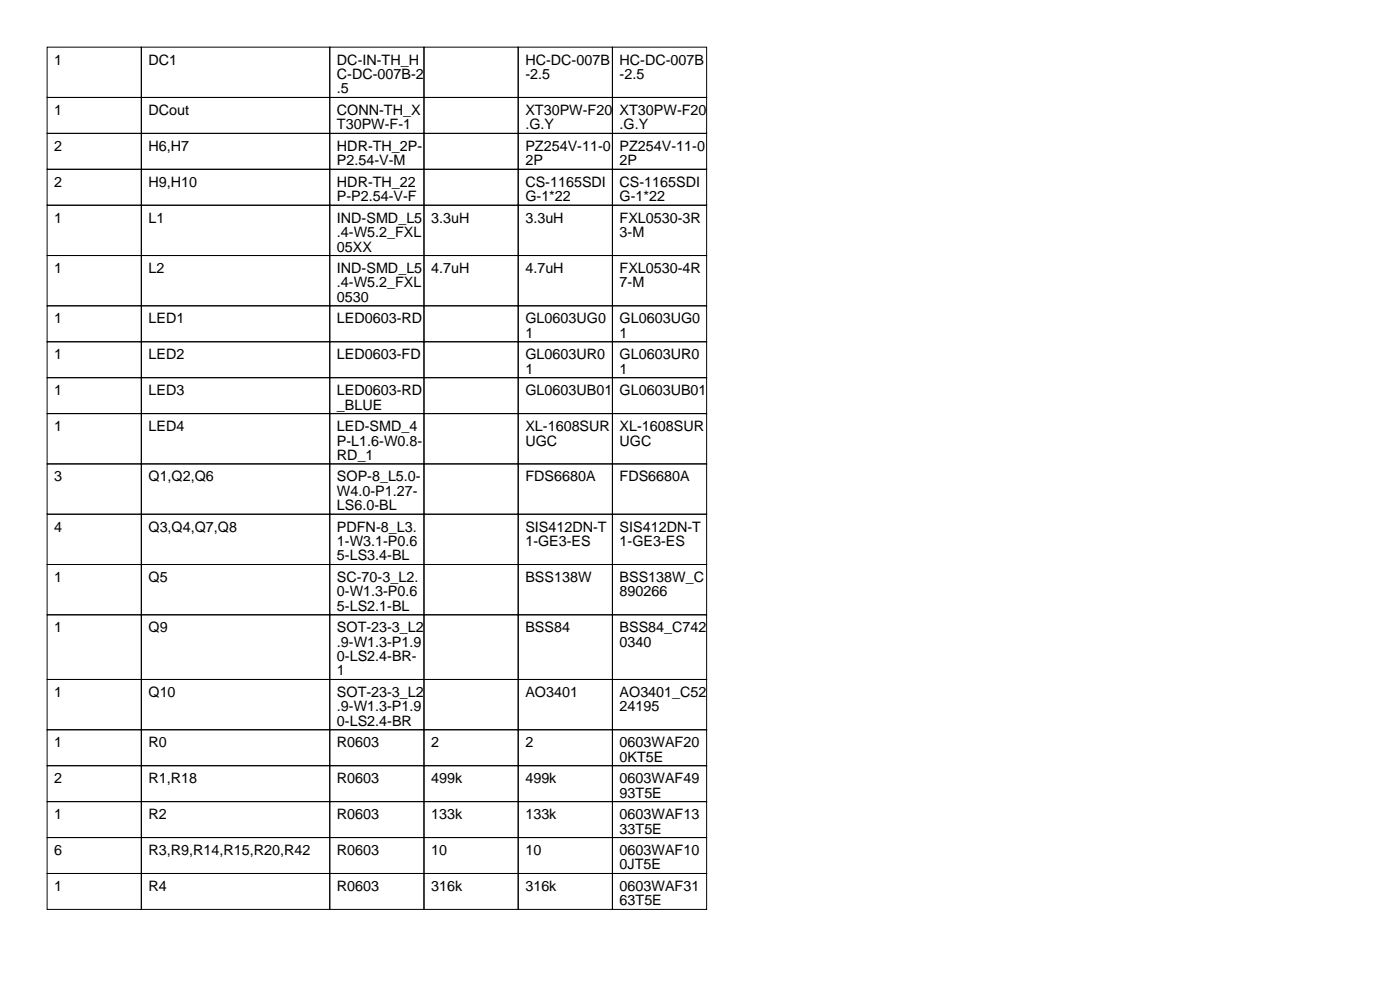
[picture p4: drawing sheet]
<svg xmlns="http://www.w3.org/2000/svg" width="297mm" height="210mm" viewBox="0 0 297 210" stroke-linecap="round" stroke-linejoin="round" font-family="sans-serif">
<defs><g id="words">
<g font-size="3">
<text x="11.5" y="13.7">1</text>
<text x="31.5" y="13.7">DC1</text>
<text x="71.5" y="13.7">DC-IN-TH_H</text>
<text x="71.5" y="16.8">C-DC-007B-2</text>
<text x="111.5" y="13.7">HC-DC-007B</text>
<text x="111.5" y="16.8">-2.5</text>
<text x="131.5" y="13.7">HC-DC-007B</text>
<text x="131.5" y="16.8">-2.5</text>
<text x="71.5" y="19.8">.5</text>
<text x="11.5" y="24.4">1</text>
<text x="31.5" y="24.4">DCout</text>
<text x="71.5" y="24.4">CONN-TH_X</text>
<text x="71.5" y="27.4">T30PW-F-1</text>
<text x="111.5" y="24.4">XT30PW-F20</text>
<text x="111.5" y="27.4">.G.Y</text>
<text x="131.5" y="24.4">XT30PW-F20</text>
<text x="131.5" y="27.4">.G.Y</text>
<text x="11.5" y="32">2</text>
<text x="31.5" y="32">H6,H7</text>
<text x="71.5" y="32">HDR-TH_2P-</text>
<text x="71.5" y="35.1">P2.54-V-M</text>
<text x="111.5" y="32">PZ254V-11-0</text>
<text x="111.5" y="35.1">2P</text>
<text x="131.5" y="32">PZ254V-11-0</text>
<text x="131.5" y="35.1">2P</text>
<text x="11.5" y="39.6">2</text>
<text x="31.5" y="39.6">H9,H10</text>
<text x="71.5" y="39.6">HDR-TH_22</text>
<text x="111.5" y="39.6">CS-1165SDI</text>
<text x="131.5" y="39.6">CS-1165SDI</text>
<text x="11.5" y="47.2">1</text>
<text x="31.5" y="47.2">L1</text>
<text x="71.5" y="42.7">P-P2.54-V-F</text>
<text x="71.5" y="47.2">IND-SMD_L5</text>
<text x="91.5" y="47.2">3.3uH</text>
<text x="111.5" y="42.7">G-1*22</text>
<text x="111.5" y="47.2">3.3uH</text>
<text x="131.5" y="42.7">G-1*22</text>
<text x="131.5" y="47.2">FXL0530-3R</text>
<text x="71.5" y="50.3">.4-W5.2_FXL</text>
<text x="71.5" y="53.3">05XX</text>
<text x="131.5" y="50.3">3-M</text>
<text x="11.5" y="57.9">1</text>
<text x="31.5" y="57.9">L2</text>
<text x="71.5" y="57.9">IND-SMD_L5</text>
<text x="91.5" y="57.9">4.7uH</text>
<text x="111.5" y="57.9">4.7uH</text>
<text x="131.5" y="57.9">FXL0530-4R</text>
<text x="71.5" y="61">.4-W5.2_FXL</text>
<text x="71.5" y="64">0530</text>
<text x="131.5" y="61">7-M</text>
<text x="11.5" y="68.6">1</text>
<text x="31.5" y="68.6">LED1</text>
<text x="71.5" y="68.6">LED0603-RD</text>
<text x="111.5" y="68.6">GL0603UG0</text>
<text x="111.5" y="71.6">1</text>
<text x="131.5" y="68.6">GL0603UG0</text>
<text x="131.5" y="71.6">1</text>
<text x="11.5" y="76.2">1</text>
<text x="31.5" y="76.2">LED2</text>
<text x="71.5" y="76.2">LED0603-FD</text>
<text x="111.5" y="76.2">GL0603UR0</text>
<text x="131.5" y="76.2">GL0603UR0</text>
<text x="11.5" y="83.8">1</text>
<text x="31.5" y="83.8">LED3</text>
<text x="71.5" y="83.8">LED0603-RD</text>
<text x="111.5" y="79.3">1</text>
<text x="111.5" y="83.8">GL0603UB01</text>
<text x="131.5" y="79.3">1</text>
<text x="131.5" y="83.8">GL0603UB01</text>
<text x="71.5" y="86.9">_BLUE</text>
<text x="11.5" y="91.4">1</text>
<text x="31.5" y="91.4">LED4</text>
<text x="71.5" y="91.4">LED-SMD_4</text>
<text x="71.5" y="94.5">P-L1.6-W0.8-</text>
<text x="111.5" y="91.4">XL-1608SUR</text>
<text x="111.5" y="94.5">UGC</text>
<text x="131.5" y="91.4">XL-1608SUR</text>
<text x="131.5" y="94.5">UGC</text>
<text x="71.5" y="97.5">RD_1</text>
<text x="11.5" y="102.1">3</text>
<text x="31.5" y="102.1">Q1,Q2,Q6</text>
<text x="71.5" y="102.1">SOP-8_L5.0-</text>
<text x="71.5" y="105.2">W4.0-P1.27-</text>
<text x="111.5" y="102.1">FDS6680A</text>
<text x="131.5" y="102.1">FDS6680A</text>
<text x="11.5" y="112.8">4</text>
<text x="31.5" y="112.8">Q3,Q4,Q7,Q8</text>
<text x="71.5" y="108.2">LS6.0-BL</text>
<text x="71.5" y="112.8">PDFN-8_L3.</text>
<text x="111.5" y="112.8">SIS412DN-T</text>
<text x="131.5" y="112.8">SIS412DN-T</text>
<text x="71.5" y="115.8">1-W3.1-P0.6</text>
<text x="71.5" y="118.9">5-LS3.4-BL</text>
<text x="111.5" y="115.8">1-GE3-ES</text>
<text x="131.5" y="115.8">1-GE3-ES</text>
<text x="11.5" y="123.4">1</text>
<text x="31.5" y="123.4">Q5</text>
<text x="71.5" y="123.4">SC-70-3_L2.</text>
<text x="111.5" y="123.4">BSS138W</text>
<text x="131.5" y="123.4">BSS138W_C</text>
<text x="71.5" y="126.5">0-W1.3-P0.6</text>
<text x="71.5" y="129.5">5-LS2.1-BL</text>
<text x="131.5" y="126.5">890266</text>
<text x="11.5" y="134.1">1</text>
<text x="31.5" y="134.1">Q9</text>
<text x="71.5" y="134.1">SOT-23-3_L2</text>
<text x="71.5" y="137.2">.9-W1.3-P1.9</text>
<text x="111.5" y="134.1">BSS84</text>
<text x="131.5" y="134.1">BSS84_C742</text>
<text x="131.5" y="137.2">0340</text>
<text x="71.5" y="140.2">0-LS2.4-BR-</text>
<text x="71.5" y="143.3">1</text>
<text x="11.5" y="147.8">1</text>
<text x="31.5" y="147.8">Q10</text>
<text x="71.5" y="147.8">SOT-23-3_L2</text>
<text x="111.5" y="147.8">AO3401</text>
<text x="131.5" y="147.8">AO3401_C52</text>
<text x="71.5" y="150.9">.9-W1.3-P1.9</text>
<text x="71.5" y="153.9">0-LS2.4-BR</text>
<text x="131.5" y="150.9">24195</text>
<text x="11.5" y="158.5">1</text>
<text x="31.5" y="158.5">R0</text>
<text x="71.5" y="158.5">R0603</text>
<text x="91.5" y="158.5">2</text>
<text x="111.5" y="158.5">2</text>
<text x="131.5" y="158.5">0603WAF20</text>
<text x="131.5" y="161.5">0KT5E</text>
<text x="11.5" y="166.1">2</text>
<text x="31.5" y="166.1">R1,R18</text>
<text x="71.5" y="166.1">R0603</text>
<text x="91.5" y="166.1">499k</text>
<text x="111.5" y="166.1">499k</text>
<text x="131.5" y="166.1">0603WAF49</text>
<text x="11.5" y="173.7">1</text>
<text x="31.5" y="173.7">R2</text>
<text x="71.5" y="173.7">R0603</text>
<text x="91.5" y="173.7">133k</text>
<text x="111.5" y="173.7">133k</text>
<text x="131.5" y="169.2">93T5E</text>
<text x="131.5" y="173.7">0603WAF13</text>
<text x="131.5" y="176.8">33T5E</text>
<text x="11.5" y="181.4">6</text>
<text x="31.5" y="181.4">R3,R9,R14,R15,R20,R42</text>
<text x="71.5" y="181.4">R0603</text>
<text x="91.5" y="181.4">10</text>
<text x="111.5" y="181.4">10</text>
<text x="131.5" y="181.4">0603WAF10</text>
<text x="131.5" y="184.4">0JT5E</text>
<text x="11.5" y="189">1</text>
<text x="31.5" y="189">R4</text>
<text x="71.5" y="189">R0603</text>
<text x="91.5" y="189">316k</text>
<text x="111.5" y="189">316k</text>
<text x="131.5" y="189">0603WAF31</text>
<text x="131.5" y="192">63T5E</text>
</g>
</g></defs>
<g fill="none" stroke="#000" stroke-width=".21">
<path d="M10 10h20v10.7h-20zM30 10h40v10.7h-40zM70 10h20v10.7h-20zM90 10h20v10.7h-20zM110 10h20v10.7h-20zM130 10h20v10.7h-20zM10 20.7h20v7.6h-20zM10 28.3h20v7.6h-20zM10 35.9h20v7.6h-20zM30 20.7h40v7.6h-40zM30 28.3h40v7.6h-40zM30 35.9h40v7.6h-40z"/>
<path d="M70 20.7h20v7.6h-20zM70 28.3h20v7.6h-20zM70 35.9h20v7.6h-20zM90 20.7h20v7.6h-20zM90 28.3h20v7.6h-20zM90 35.9h20v7.6h-20zM110 20.7h20v7.6h-20zM110 28.3h20v7.6h-20zM110 35.9h20v7.6h-20zM130 20.7h20v7.6h-20zM130 28.3h20v7.6h-20zM130 35.9h20v7.6h-20z"/>
<path d="M10 43.5h20v10.7h-20zM10 54.2h20v10.7h-20zM30 43.5h40v10.7h-40zM30 54.2h40v10.7h-40zM70 43.5h20v10.7h-20zM70 54.2h20v10.7h-20zM90 43.5h20v10.7h-20zM90 54.2h20v10.7h-20zM110 43.5h20v10.7h-20zM110 54.2h20v10.7h-20zM130 43.5h20v10.7h-20zM130 54.2h20v10.7h-20z"/>
<path d="M10 64.9h20v7.6h-20zM10 72.5h20v7.6h-20zM30 64.9h40v7.6h-40zM30 72.5h40v7.6h-40zM70 64.9h20v7.6h-20zM70 72.5h20v7.6h-20zM90 64.9h20v7.6h-20zM90 72.5h20v7.6h-20zM110 64.9h20v7.6h-20zM110 72.5h20v7.6h-20zM130 64.9h20v7.6h-20zM130 72.5h20v7.6h-20z"/>
<path d="M10 80.1h20v7.6h-20zM10 87.7h20v10.7h-20zM10 98.4h20v10.7h-20zM30 80.1h40v7.6h-40zM30 87.7h40v10.7h-40zM30 98.4h40v10.7h-40zM70 80.1h20v7.6h-20zM70 87.7h20v10.7h-20zM70 98.4h20v10.7h-20zM90 80.1h20v7.6h-20zM90 87.7h20v10.7h-20zM90 98.4h20v10.7h-20z"/>
<path d="M110 80.1h20v7.6h-20zM110 87.7h20v10.7h-20zM110 98.4h20v10.7h-20zM130 80.1h20v7.6h-20zM130 87.7h20v10.7h-20zM130 98.4h20v10.7h-20zM10 109.1h20v10.6h-20zM10 119.7h20v10.7h-20zM30 109.1h40v10.6h-40zM30 119.7h40v10.7h-40zM70 109.1h20v10.6h-20zM70 119.7h20v10.7h-20z"/>
<path d="M90 109.1h20v10.6h-20zM90 119.7h20v10.7h-20zM110 109.1h20v10.6h-20zM110 119.7h20v10.7h-20zM130 109.1h20v10.6h-20zM130 119.7h20v10.7h-20zM10 130.4h20v13.7h-20zM30 130.4h40v13.7h-40zM70 130.4h20v13.7h-20zM90 130.4h20v13.7h-20zM110 130.4h20v13.7h-20zM130 130.4h20v13.7h-20z"/>
<path d="M10 144.1h20v10.7h-20zM10 154.8h20v7.6h-20zM30 144.1h40v10.7h-40zM30 154.8h40v7.6h-40zM70 144.1h20v10.7h-20zM70 154.8h20v7.6h-20zM90 144.1h20v10.7h-20zM90 154.8h20v7.6h-20zM110 144.1h20v10.7h-20zM110 154.8h20v7.6h-20zM130 144.1h20v10.7h-20zM130 154.8h20v7.6h-20z"/>
<path d="M10 162.4h20v7.6h-20zM10 170h20v7.6h-20zM10 177.6h20v7.7h-20zM30 162.4h40v7.6h-40zM30 170h40v7.6h-40zM30 177.6h40v7.7h-40zM70 162.4h20v7.6h-20zM70 170h20v7.6h-20zM70 177.6h20v7.7h-20zM90 162.4h20v7.6h-20zM90 170h20v7.6h-20zM90 177.6h20v7.7h-20z"/>
<path d="M110 162.4h20v7.6h-20zM110 170h20v7.6h-20zM110 177.6h20v7.7h-20zM130 162.4h20v7.6h-20zM130 170h20v7.6h-20zM130 177.6h20v7.7h-20zM10 185.3h20v7.6h-20zM30 185.3h40v7.6h-40zM70 185.3h20v7.6h-20zM90 185.3h20v7.6h-20zM110 185.3h20v7.6h-20zM130 185.3h20v7.6h-20z"/>
</g>
<use href="#words"/>
</svg>
